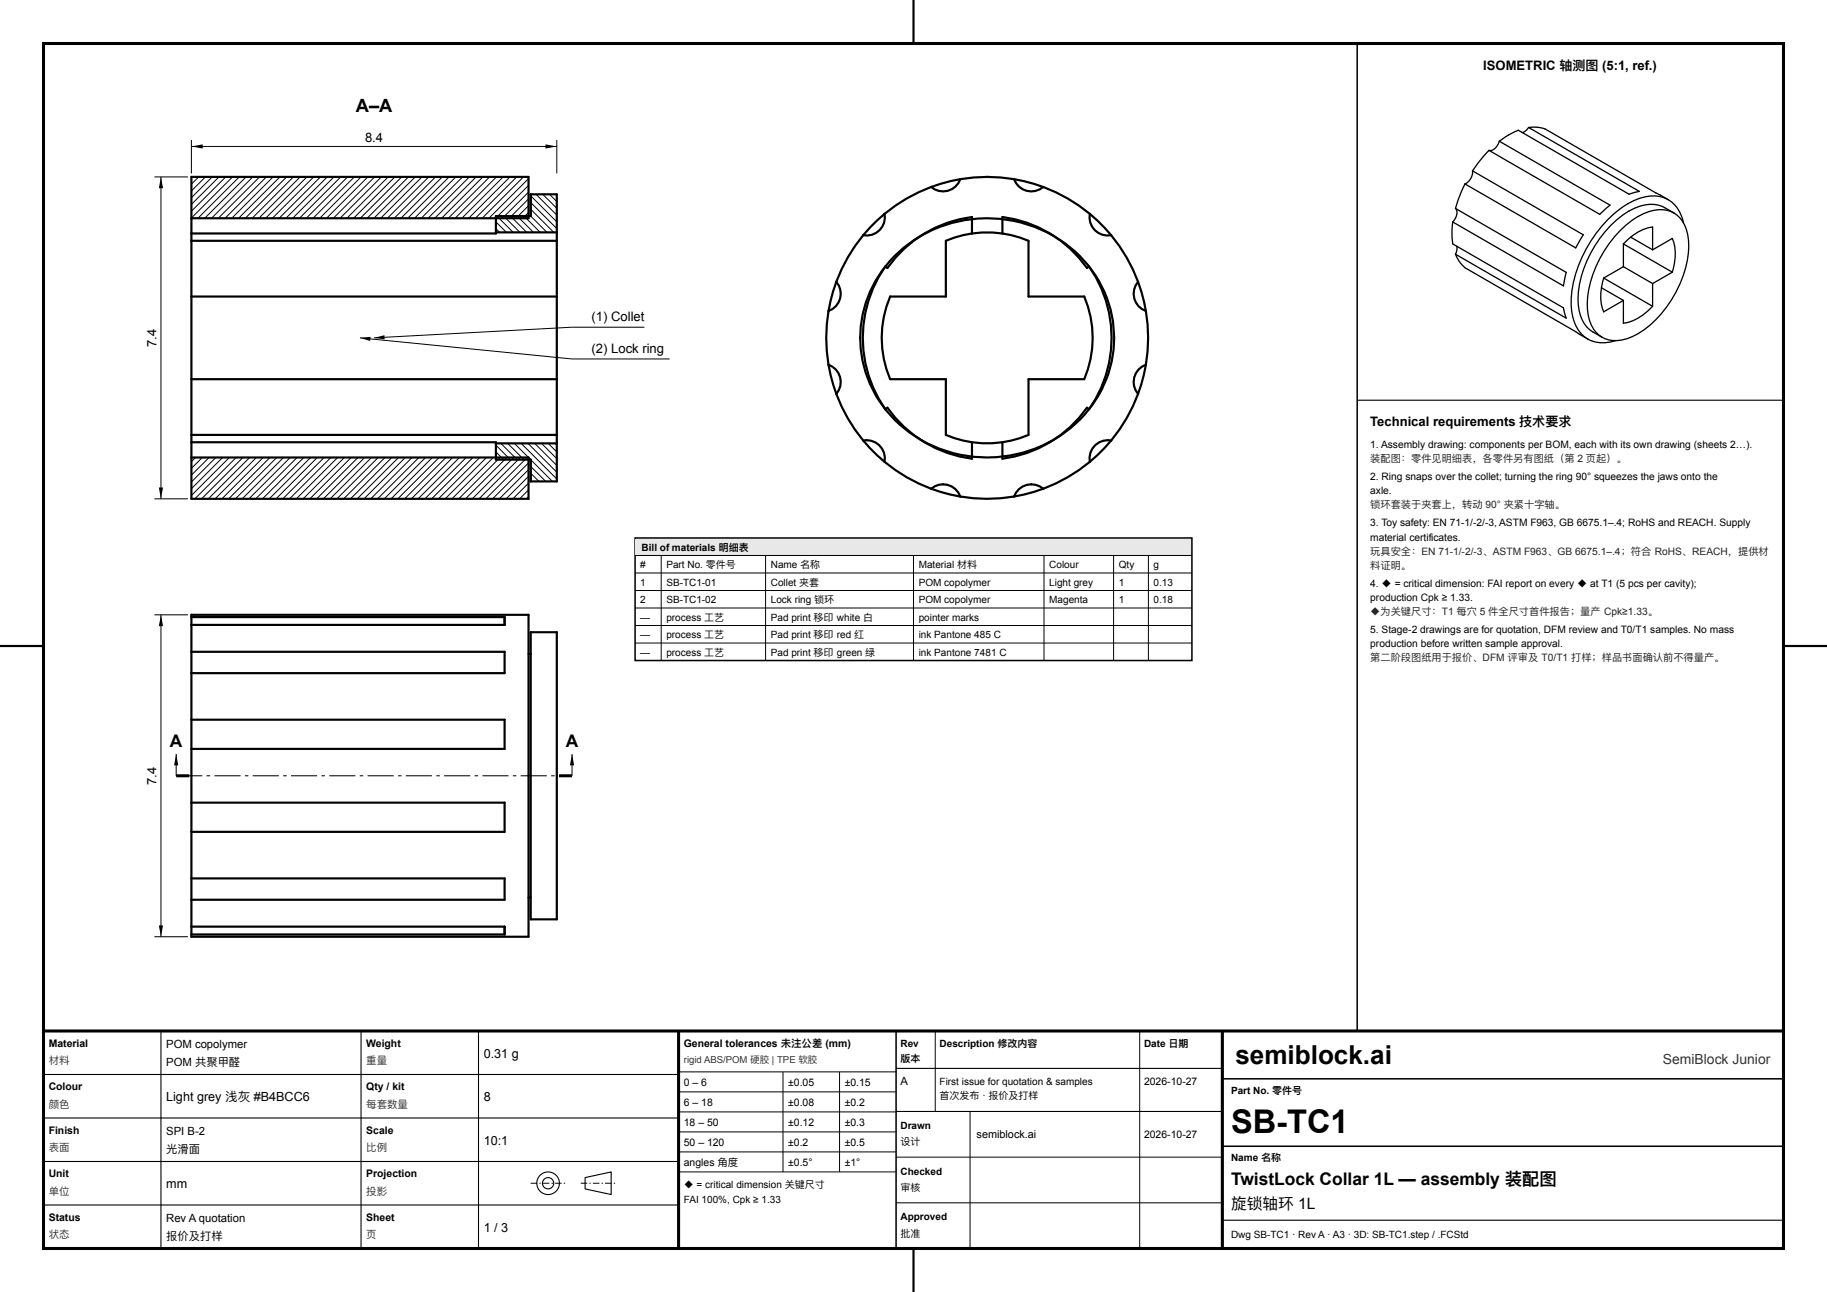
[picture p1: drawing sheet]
<svg xmlns="http://www.w3.org/2000/svg" width="420mm" height="297mm" viewBox="0 0 420 297" stroke-linecap="round" stroke-linejoin="round" font-family="sans-serif">
<defs><g id="words">
<text font-size="7.5" x="283" y="260.5">SB-TC1</text>
<text font-size="6" x="284" y="244.5">semiblock.ai</text>
<text font-size="4.2" x="81.8" y="25.7">A–A</text>
<g font-size="4">
<text x="39.1" y="171.6">A</text>
<text x="130.1" y="171.6">A</text>
<text x="283" y="272.5">TwistLock Collar 1L — assembly 装配图</text>
</g>
<text font-size="3.6" x="283" y="278">旋锁轴环 1L</text>
<text font-size="3.2" fill="#333" x="382.3" y="244.5">SemiBlock Junior</text>
<g font-size="3">
<text x="341" y="16">ISOMETRIC 轴测图 (5:1, ref.)</text>
<text x="83.9" y="32.7">8.4</text>
<text x="136" y="73.8">(1) Collet</text>
<text x="36" y="79.8" transform="rotate(-90 36 79.8)">7.4</text>
<text x="136" y="81.1">(2) Lock ring</text>
<text x="315" y="98">Technical requirements 技术要求</text>
<text x="36" y="180.4" transform="rotate(-90 36 180.4)">7.4</text>
</g>
<g font-size="2.9">
<text x="111.2" y="243.2">0.31 g</text>
<text x="38.2" y="253.2">Light grey 浅灰 #B4BCC6</text>
<text x="111.2" y="253.2">8</text>
<text x="111.2" y="263.2">10:1</text>
<text x="38.2" y="273.2">mm</text>
<text x="111.2" y="283.2">1 / 3</text>
</g>
<g font-size="2.6">
<text x="38.2" y="241">POM copolymer</text>
<text x="38.2" y="245">POM 共聚甲醛</text>
<text x="207" y="249.4">A</text>
<text x="38.2" y="261">SPI B-2</text>
<text x="38.2" y="265">光滑面</text>
<text x="38.2" y="281">Rev A quotation</text>
<text x="38.2" y="285">报价及打样</text>
</g>
<text font-size="2.5" x="224.5" y="261.7">semiblock.ai</text>
<g font-size="2.4">
<text x="11.2" y="240.6">Material</text>
<text x="84.2" y="240.6">Weight</text>
<text x="157.2" y="240.6">General tolerances 未注公差 (mm)</text>
<text x="11.2" y="250.6">Colour</text>
<text x="84.2" y="250.6">Qty / kit</text>
<text x="157.2" y="249.7">0 – 6</text>
<text x="181.2" y="249.7">±0.05</text>
<text x="194.2" y="249.7">±0.15</text>
<text x="263" y="249.4">2026-10-27</text>
<text x="157.2" y="254.3">6 – 18</text>
<text x="181.2" y="254.3">±0.08</text>
<text x="194.2" y="254.3">±0.2</text>
<text x="11.2" y="260.6">Finish</text>
<text x="84.2" y="260.6">Scale</text>
<text x="157.2" y="258.9">18 – 50</text>
<text x="157.2" y="263.5">50 – 120</text>
<text x="181.2" y="258.9">±0.12</text>
<text x="181.2" y="263.5">±0.2</text>
<text x="194.2" y="258.9">±0.3</text>
<text x="194.2" y="263.5">±0.5</text>
<text x="263" y="261.7">2026-10-27</text>
<text x="157.2" y="268.1">angles 角度</text>
<text x="181.2" y="268.1">±0.5°</text>
<text x="194.2" y="268.1">±1°</text>
<text x="11.2" y="270.6">Unit</text>
<text x="84.2" y="270.6">Projection</text>
<text x="11.2" y="280.6">Status</text>
<text x="84.2" y="280.6">Sheet</text>
</g>
<g font-size="2.4" fill="#333">
<text x="11.2" y="244.6">材料</text>
<text x="84.2" y="244.6">重量</text>
<text x="11.2" y="254.6">颜色</text>
<text x="84.2" y="254.6">每套数量</text>
<text x="11.2" y="264.6">表面</text>
<text x="84.2" y="264.6">比例</text>
<text x="11.2" y="274.6">单位</text>
<text x="84.2" y="274.6">投影</text>
<text x="11.2" y="284.6">状态</text>
<text x="84.2" y="284.6">页</text>
</g>
<g font-size="2.3">
<text x="315" y="103">1. Assembly drawing: components per BOM, each with its own drawing (sheets 2…).</text>
<text x="315" y="110.4">2. Ring snaps over the collet; turning the ring 90° squeezes the jaws onto the</text>
<text x="315" y="113.6">axle.</text>
<text x="315" y="121">3. Toy safety: EN 71-1/-2/-3, ASTM F963, GB 6675.1–.4; RoHS and REACH. Supply</text>
<text x="315" y="124.3">material certificates.</text>
<text x="147.2" y="130.6">#</text>
<text x="147.5" y="126.6">Bill of materials 明细表</text>
<text x="153.2" y="130.6">Part No. 零件号</text>
<text x="177.2" y="130.6">Name 名称</text>
<text x="211.2" y="130.6">Material 材料</text>
<text x="241.2" y="130.6">Colour</text>
<text x="257.2" y="130.6">Qty</text>
<text x="265.2" y="130.6">g</text>
<text x="147.2" y="134.6">1</text>
<text x="153.2" y="134.6">SB-TC1-01</text>
<text x="177.2" y="134.6">Collet 夹套</text>
<text x="211.2" y="134.6">POM copolymer</text>
<text x="241.2" y="134.6">Light grey</text>
<text x="257.2" y="134.6">1</text>
<text x="265.2" y="134.6">0.13</text>
<text x="315" y="134.9">4. ◆ = critical dimension: FAI report on every ◆ at T1 (5 pcs per cavity);</text>
<text x="147.2" y="138.6">2</text>
<text x="147.2" y="142.7">—</text>
<text x="153.2" y="138.6">SB-TC1-02</text>
<text x="153.2" y="142.7">process 工艺</text>
<text x="177.2" y="138.6">Lock ring 锁环</text>
<text x="177.2" y="142.7">Pad print 移印 white 白</text>
<text x="211.2" y="138.6">POM copolymer</text>
<text x="211.2" y="142.7">pointer marks</text>
<text x="241.2" y="138.6">Magenta</text>
<text x="257.2" y="138.6">1</text>
<text x="265.2" y="138.6">0.18</text>
<text x="315" y="138.1">production Cpk ≥ 1.33.</text>
<text x="147.2" y="146.7">—</text>
<text x="153.2" y="146.7">process 工艺</text>
<text x="177.2" y="146.7">Pad print 移印 red 红</text>
<text x="211.2" y="146.7">ink Pantone 485 C</text>
<text x="315" y="145.5">5. Stage-2 drawings are for quotation, DFM review and T0/T1 samples. No mass</text>
<text x="315" y="148.8">production before written sample approval.</text>
<text x="147.2" y="150.7">—</text>
<text x="153.2" y="150.7">process 工艺</text>
<text x="177.2" y="150.7">Pad print 移印 green 绿</text>
<text x="211.2" y="150.7">ink Pantone 7481 C</text>
<text x="207" y="240.6">Rev</text>
<text x="207" y="244.2">版本</text>
<text x="216" y="240.6">Description 修改内容</text>
<text x="263" y="240.6">Date 日期</text>
<text x="216" y="249.4">First issue for quotation &amp; samples</text>
<text x="283" y="251.5">Part No. 零件号</text>
<text x="216" y="252.6">首次发布 · 报价及打样</text>
<text x="207" y="259.5">Drawn</text>
<text x="207" y="263.3">设计</text>
<text x="283" y="267">Name 名称</text>
<text x="157.2" y="273">◆ = critical dimension 关键尺寸</text>
<text x="207" y="270">Checked</text>
<text x="207" y="273.8">审核</text>
<text x="157.2" y="276.6">FAI 100%, Cpk ≥ 1.33</text>
<text x="207" y="280.5">Approved</text>
<text x="207" y="284.3">批准</text>
<text x="283" y="284.6">Dwg SB-TC1 · Rev A · A3 · 3D: SB-TC1.step / .FCStd</text>
</g>
<g font-size="2.3" fill="#222">
<text x="315" y="106.2">装配图：零件见明细表，各零件另有图纸（第 2 页起）。</text>
<text x="315" y="116.9">锁环套装于夹套上，转动 90° 夹紧十字轴。</text>
<text x="315" y="127.5">玩具安全：EN 71-1/-2/-3、ASTM F963、GB 6675.1–.4；符合 RoHS、REACH，提供材</text>
<text x="315" y="130.7">料证明。</text>
<text x="315" y="141.4">◆为关键尺寸：T1 每穴 5 件全尺寸首件报告；量产 Cpk≥1.33。</text>
<text x="315" y="152">第二阶段图纸用于报价、DFM 评审及 T0/T1 打样；样品书面确认前不得量产。</text>
</g>
<text font-size="2.2" fill="#333" x="157.2" y="244.4">rigid ABS/POM 硬胶 | TPE 软胶</text>
</g></defs>
<path d="M10 10h400v277h-400zM40.5 178.3h3M128.5 178.3h3M10 237h400M156 237v50M281 237v50" fill="none" stroke="#000" stroke-width=".7" stroke-linecap="butt"/>
<g fill="none" stroke="#000" stroke-width=".5">
<path d="M210 0v10M44 53.7h70v-4h8v-5h6v66h-6v-5h-8v-4h-70M44 50.2h77.5v-9.5h-77.5v74h77.5v-9.5h-77.5M44 55.4h84M114 53.4h14M198.4 54.1a37.1 37.1 0 0 0-6.1 10.7M203.3 49.2l-1.7 1.5-3.2 3.4M203.3 49.2a4.2 4.2 0 0 1-4.9 4.9M205.6 58.9a30.3 30.3 0 0 1 46.2 4.4 26.6 26.6 0 0 1-9.5 37.8 30.2 30.2 0 0 1-41-10.3 26.3 26.3 0 0 1 4.3-31.9zM214.1 43a37 37 0 0 0-10.8 6.2M220.8 41.2a37.1 37.1 0 0 1 12.3 0M220.8 41.2l-2.3 .4-4.4 1.4"/>
<path d="M220.8 41.2a4.2 4.2 0 0 1-6.7 1.8M223.4 53.7v-3.8a28 28 0 0 0-19.4 11.7l-.5-.3a28.6 28.6 0 0 0 0 32.8l.5-.4a28 28 0 0 0 19.4 11.7v-3.7M223.4 53.7l2.4-.3 4.6 .3M223.4 53.7l-2 .4-4 1.3v12.8h-12.8a24.3 24.3 0 0 0 0 19h12.8v12.8l2 .7 4 1M230.4 53.7v-3.8a28 28 0 0 1 19.5 11.7l.5-.3a28.6 28.6 0 0 1 0 32.8l-.5-.4a28 28 0 0 1-19.5 11.7v-3.7M230.4 53.7l2.1 .4 3.9 1.3v12.8h12.9a24.3 24.3 0 0 1 0 19h-12.9v12.8l-1.9 .7-4.1 1M233.1 41.2l2.3 .4 4.4 1.4M233.1 41.2a4.2 4.2 0 0 0 6.7 1.8M239.8 43a37 37 0 0 1 10.7 6.2M250.5 49.2l1.8 1.5 3.1 3.4M250.5 49.2a4.2 4.2 0 0 0 4.9 4.9M255.4 54.1a37 37 0 0 1 6.2 10.7"/>
<path d="M44 68.2h84M190.5 71.5a37 37 0 0 0 0 12.3M192.3 64.8l-1.4 4.4-.4 2.3M192.3 64.8a4.2 4.2 0 0 1-1.8 6.7M261.6 64.8l.8 2.2 1 4.5M261.6 64.8a4.2 4.2 0 0 0 1.8 6.7M263.4 71.5a37 37 0 0 1 0 12.3M44 87.2h84M44 100h84M190.5 83.8l.4 2.3 1.4 4.5M190.5 83.8a4.2 4.2 0 0 1 1.8 6.8M192.3 90.6a37 37 0 0 0 6.1 10.7"/>
<path d="M261.6 90.6a37 37 0 0 1-6.2 10.7M263.4 83.8l-1 4.6-.8 2.2M263.4 83.8a4.2 4.2 0 0 0-1.8 6.8M114 101.9h14M198.4 101.3l3.2 3.3 1.7 1.6M198.4 101.3a4.2 4.2 0 0 1 4.9 4.9M203.3 106.2a37 37 0 0 0 10.8 6.2M214.1 112.4l4.4 1.3 2.3 .4M214.1 112.4a4.2 4.2 0 0 1 6.7 1.7M220.8 114.1a37 37 0 0 0 12.3 0M223.4 101.7l2.4 .2 4.6-.2M239.8 112.4l-4.4 1.3-2.3 .4"/>
<path d="M239.8 112.4a4.2 4.2 0 0 0-6.7 1.7M250.5 106.2a37 37 0 0 1-10.7 6.2M255.4 101.3l-1.5 1.7-3.4 3.2M255.4 101.3a4.2 4.2 0 0 0-4.9 4.9M0 148.5h10M44 141.3h77.5v74h-77.5zM44 141.9h72v1.7h-72M44 149.8h72v4.9h-72M121.5 150.3h.5M122 145.3h6v66h-6zM410 148.5h10M44 165.4h72v6.8h-72"/>
<path d="M44 184.5h72v6.7h-72M44 201.9h72v4.9h-72M44 213h72v1.8h-72M121.5 206.3h.5M210 287v10"/>
</g>
<g fill="none" stroke="#000" stroke-width=".25">
<path d="M312 92h98M37 237v50M83 237v50M110 237v50M10 247h146M10 257h146M206 245.6h75M206 255.5h75M10 267h146M10 277h146M134.5 270.7l6-1.3v5.2l-6-1.3zM281 280.5h129"/>
<circle cx="126" cy="272" r="2.6"/>
<circle cx="126" cy="272" r="1.3"/>
</g>
<path d="M122 272h8M133.5 272h8" fill="none" stroke="#000" stroke-width=".23" stroke-dasharray="1.5 .5 .3 .5" stroke-linecap="butt"/>
<g fill="none" stroke="#000" stroke-width=".23">
<path d="M44 32.2v7.7M44 33.7h84M128 32.2v7.7M35.5 40.7h7.7M37 40.7v74M44.1 40.7l-.1 .1M45.7 40.7l-1.7 1.6M47.2 40.7l-3.2 3.2M48.8 40.7l-4.8 4.8M50.3 40.7l-6.3 6.3M51.9 40.7l-7.9 7.9M53.5 40.7l-9.5 9.4"/>
<path d="M55 40.7l-9.5 9.5M56.6 40.7l-9.5 9.5M58.1 40.7l-9.5 9.5M59.7 40.7l-9.5 9.5M61.2 40.7l-9.5 9.5M62.8 40.7l-9.5 9.5M64.3 40.7l-9.5 9.5M65.9 40.7l-9.5 9.5M67.4 40.7l-9.4 9.5M69 40.7l-9.5 9.5M70.6 40.7l-9.5 9.5M72.1 40.7l-9.5 9.5"/>
<path d="M73.7 40.7l-9.5 9.5M75.2 40.7l-9.5 9.5M76.8 40.7l-9.5 9.5M78.3 40.7l-9.5 9.5M79.9 40.7l-9.5 9.5M81.5 40.7l-9.5 9.5M83 40.7l-9.5 9.5M84.6 40.7l-9.5 9.5M86.1 40.7l-9.5 9.5M87.7 40.7l-9.5 9.5M89.2 40.7l-9.5 9.5M90.8 40.7l-9.5 9.5"/>
<path d="M92.3 40.7l-9.5 9.5M93.9 40.7l-9.5 9.5M95.4 40.7l-9.5 9.5M97 40.7l-9.5 9.5M98.6 40.7l-9.5 9.5M100.1 40.7l-9.5 9.5M101.7 40.7l-9.5 9.5M103.2 40.7l-9.5 9.5M104.8 40.7l-9.5 9.5M106.3 40.7l-9.5 9.5M107.9 40.7l-9.5 9.5M109.5 40.7l-9.5 9.5"/>
<path d="M111 40.7l-9.5 9.5M112.6 40.7l-9.5 9.5M114 51l2.4 2.4M114 52.6l.9 .8M114.1 40.7l-9.5 9.5M114.2 49.7l3.8 3.7M115.7 40.7l-9.5 9.5M115.8 49.7l3.7 3.7M117.2 40.7l-9.5 9.5M117.3 49.7l3.8 3.7M118.8 40.7l-9.5 9.5M118.9 49.7l3.7 3.7"/>
<path d="M120.3 40.7l-9.5 9.5M120.5 49.7l3.7 3.7M121.5 41.1l-9.1 9.1M121.5 42.6l-7.5 7.6M121.5 44.2l-6 6M121.5 45.7l-4.4 4.5M121.5 47.3l-2.9 2.9M121.5 48.8l-1.3 1.4M122 45l6 6M122 46.6l6 6M122 48.1l5.3 5.3M122 49.7l3.8 3.7"/>
<path d="M123.2 44.7l4.8 4.7M124.8 44.7l3.2 3.2M126.3 44.7l1.7 1.6M127.9 44.7l.1 .1M131.5 75.2h16.6M131.5 82.5h22.4M35.5 114.7h7.7M45 105.2l-1 .9M46.5 105.2l-2.5 2.5M48.1 105.2l-4.1 4M49.6 105.2l-5.6 5.6M51.2 105.2l-7.2 7.1"/>
<path d="M52.7 105.2l-8.7 8.7M54.3 105.2l-9.5 9.5M55.8 105.2l-9.5 9.5M57.4 105.2l-9.5 9.5M58.9 105.2l-9.5 9.5M60.5 105.2l-9.5 9.5M62.1 105.2l-9.5 9.5M63.6 105.2l-9.5 9.5M65.2 105.2l-9.5 9.5M66.7 105.2l-9.5 9.5M68.3 105.2l-9.5 9.5M69.8 105.2l-9.5 9.5"/>
<path d="M71.4 105.2l-9.5 9.5M73 105.2l-9.5 9.5M74.5 105.2l-9.5 9.5M76.1 105.2l-9.5 9.5M77.6 105.2l-9.5 9.5M79.2 105.2l-9.5 9.5M80.7 105.2l-9.5 9.5M82.3 105.2l-9.5 9.5M83.8 105.2l-9.5 9.5M85.4 105.2l-9.5 9.5M87 105.2l-9.6 9.5M88.5 105.2l-9.5 9.5"/>
<path d="M90.1 105.2l-9.5 9.5M91.6 105.2l-9.5 9.5M93.2 105.2l-9.5 9.5M94.7 105.2l-9.5 9.5M96.3 105.2l-9.5 9.5M97.8 105.2l-9.5 9.5M99.4 105.2l-9.5 9.5M100.9 105.2l-9.5 9.5M102.5 105.2l-9.5 9.5M104.1 105.2l-9.5 9.5M105.6 105.2l-9.5 9.5M107.2 105.2l-9.5 9.5"/>
<path d="M108.7 105.2l-9.5 9.5M110.3 105.2l-9.5 9.5M111.8 105.2l-9.5 9.5M113.4 105.2l-9.5 9.5M114 102.3l3.3 3.4M114 103.9l1.8 1.8M114 105.4l.2 .3M115 105.2l-9.5 9.5M115.1 101.9l3.8 3.8M116.5 105.2l-9.5 9.5M116.7 101.9l3.8 3.8M118.1 105.2l-9.5 9.5"/>
<path d="M118.2 101.9l8.8 8.8M119.6 105.2l-9.5 9.5M119.8 101.9l8.2 8.2M121.2 105.2l-9.5 9.5M121.4 101.9l6.6 6.6M121.5 106.4l-8.3 8.3M121.5 108l-6.7 6.7M121.5 109.5l-5.1 5.2M121.5 111.1l-3.6 3.6M121.5 112.6l-2 2.1M121.5 114.2l-.5 .5M122 107.2l3.4 3.5"/>
<path d="M122 108.8l1.9 1.9M122 110.3l.3 .4M122.9 101.9l5.1 5.1M124.5 101.9l3.5 3.5M126 101.9l2 2M127.6 101.9l.4 .4M35.5 141.3h7.7M37 141.3v74M40.5 173.3v5M131.5 173.3v5M35.5 215.3h7.7M215 237v18.5"/>
<path d="M262 237v50M156 246.4h50M156 251h50M156 255.6h50M180 246.4v23M193 246.4v23M223 255.5v31.5M156 260.2h50M156 264.8h50M156 269.4h50M206 266h75M206 276.5h75"/>
</g>
<path d="M312 10v227M146 123.7h128v28.1h-128zM206 237v50M281 248h129M281 263.5h129" fill="none" stroke="#000" stroke-width=".35"/>
<path d="M44 33.7l2.6-.5v.9zM125.4 33.2l2.6 .5-2.6 .4zM37 40.7l.5 2.6h-1zM82.7 77.7l2.5-.3-.1 1zM86 77.7l2.4-.6v.9zM36.5 112.1h1l-.5 2.6zM37 141.3l.5 2.6h-1zM40.5 173.3l.5 2.6h-1zM131.5 173.3l.5 2.6h-1zM36.5 212.7h1l-.5 2.6z" fill="#000"/>
<path d="M82.7 77.7l48.8 4.8zM86 77.7l45.5-2.5z" fill="#000" stroke="#000" stroke-width=".23"/>
<path d="M40.5 178.3h91" fill="none" stroke="#000" stroke-width=".23" stroke-dasharray="6 1 .8 1" stroke-linecap="butt"/>
<g fill="none" stroke="#000" stroke-width=".3">
<path d="M338.5 39.3l25.5 14.7-1.8 3-25.4-14.7M338.5 39.3a3.1 3.1 0 0 1-1.7 3M342.3 34.6l-2.6 2.9-1.2 1.8M344.7 32.5l25.4 14.7-2.3 2.1-25.5-14.7M344.7 32.5a2.36 2.36 0 0 1-2.4 2.1M351.4 29.3l25.5 14.7-2.4 .6-25.5-14.7a17.4 17.4 0 0 0-4.3 2.6M351.4 29.3a7.4 7.4 0 0 1 3.8 .3l28.3 16.3M351.4 29.3a2.3 2.3 0 0 1-1.4 1.2M334 51a17.7 17.7 0 0 0 0 5.1l25.4 14.7 .6 2.3-25.4-14.7M334.6 58.4a7.5 7.5 0 0 0 2.2 3.1l28.2 16.4M334.6 47.9l25.4 14.7-.6 3.1-25.4-14.7M334.6 47.9a2.3 2.3 0 0 1-.6 3.1"/>
<path d="M334.9 56.6a2.5 2.5 0 0 1-.3 1.8M336.8 42.3l-1.6 3.7-.6 1.9M373.2 56.1a11.2 11.2 0 0 1 6.7-3.9v5.2M373.2 56.1l11.2 6.5M373.2 56.1v5.2M374.9 54.5l5 2.9M379.9 57.4l4.5-2.6a11 11 0 0 1 0 7.8M383.5 45.9a9.2 9.2 0 0 0-9.2 .9 28.8 28.8 0 0 0-13.1 23.2 8.9 8.9 0 0 0 3.8 7.9M383.5 45.9a7.8 7.8 0 0 1 3.5 5.4M384.8 49a8.3 8.3 0 0 0-10.4-.5 25.8 25.8 0 0 0-11.6 20.1 8.5 8.5 0 0 0 5.5 8.9M384.8 49a8.1 8.1 0 0 0-8.2 .8 25.8 25.8 0 0 0-11.7 20 8.3 8.3 0 0 0 3.4 7.7M384.8 49a8.3 8.3 0 0 1 3.4 7.7 25.8 25.8 0 0 1-11.6 20 8.2 8.2 0 0 1-8.3 .8"/>
<path d="M365 77.9a7.5 7.5 0 0 0 6.4 .4M368.1 66.1l5.1 3M368.7 63.9a11.7 11.7 0 0 0 0 7.8l4.5-2.6M368.7 63.9l11.2 6.5M373.2 69.1v5.2a10.5 10.5 0 0 0 6.7-3.9M373.2 61.3l-4.5 2.6M373.2 61.3l6.7 3.9M379.9 65.2v5.2M384.4 62.6l-4.5 2.6"/>
</g>
<path d="M146.2 123.9h127.6v3.6h-127.6z" fill="#e8e8e8"/>
<path d="M146 127.7h128M146 131.7h128M146 135.7h128M146 139.8h128M152 127.7v24.1M176 127.7v24.1M210 127.7v24.1M240 127.7v24.1M256 127.7v24.1M264 127.7v24.1M146 143.8h128M146 147.8h128" fill="none" stroke="#000" stroke-width=".23"/>
<use href="#words"/>
</svg>
